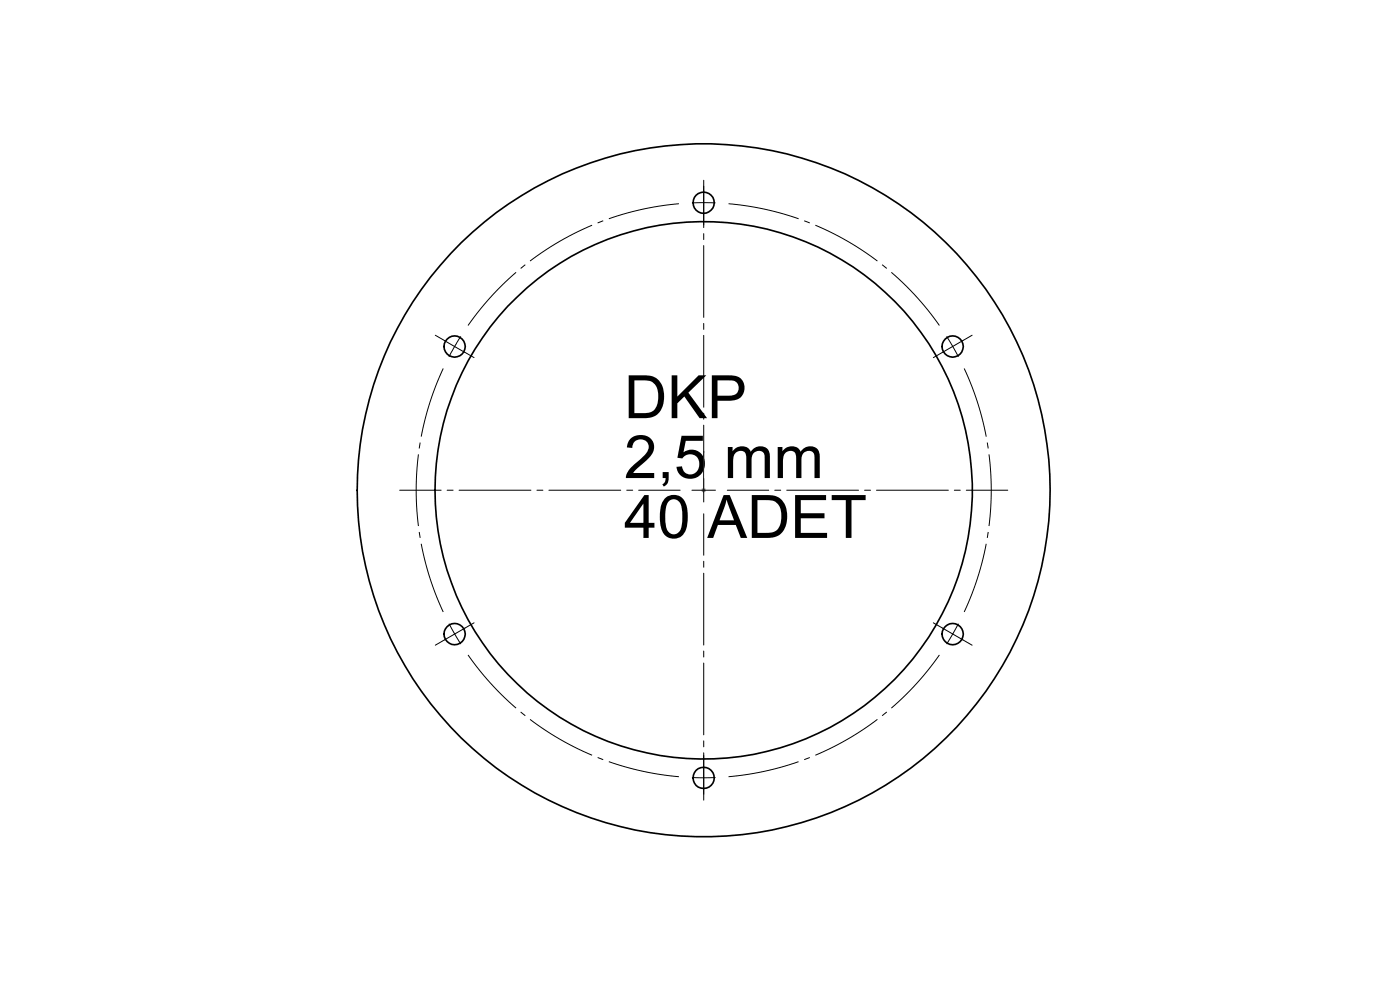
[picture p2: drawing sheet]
<svg xmlns="http://www.w3.org/2000/svg" width="297mm" height="210mm" viewBox="0 0 297 210" stroke-linecap="round" stroke-linejoin="round" font-family="sans-serif">
<defs><g id="words">
<g font-size="12.7">
<text x="132.4" y="88.7">DKP</text>
<text x="132.4" y="101.4">2,5 mm</text>
<text x="132.4" y="114.1">40 ADET</text>
</g>
</g></defs>
<path d="M149.3 43h-2.5M149.3 43h2.5M202.1 73.5l-1.3-2.2M202.1 73.5l1.2 2.2M96.5 134.5l1.3 2.1M96.5 134.5l-1.2-2.2M202.1 134.5l1.2-2.2M202.1 134.5l-1.3 2.1M149.3 165l2.5-.1M149.3 165l-2.5-.1" fill="none" stroke="#000" stroke-width=".21" stroke-dasharray="15.2 1.3 1.3 1.3" stroke-linecap="butt"/>
<path d="M144.3 43.2a61 61 0 0 0-45.2 26.1M94.1 77.9a61 61 0 0 0 0 52.2M199.4 69.3a61 61 0 0 0-45.1-26.1M99.1 138.7a61 61 0 0 0 45.2 26.1M204.4 130.1a61 61 0 0 0 0-52.2M154.3 164.8a61 61 0 0 0 45.1-26.1" fill="none" stroke="#000" stroke-width=".21" stroke-dasharray="15.2 1.3 1.3 1.3" stroke-dashoffset="-.3" stroke-linecap="butt"/>
<path d="M94.3 72.2l2.1 1.3M96.4 73.5l-1.2 2.2M96.4 73.5l2.2 1.2M97.8 71.4l-1.4 2.1" fill="none" stroke="#000" stroke-width=".21"/>
<path d="M149.3 95.7v.4v-.4M149.3 95.7v8.3M149.3 103.9v.2zM149.3 104h.1" fill="none" stroke="#00f" stroke-width=".21"/>
<path d="M148.8 104h1M148.9 103.6l.7 .7M149.3 103.5v1M149.6 103.6l-.7 .7" fill="none" stroke="#808080" stroke-width=".21"/>
<g fill="none" stroke="#000" stroke-width=".21" stroke-dasharray="15.2 1.3 1.3 1.3">
<path d="M149.3 43v-2.5M149.3 43v2.5M149.3 40.5v-2.3M149.3 45.5v2.2M94.3 72.2l-2-1.1M98.6 74.7l2 1.2M200 74.7l-2 1.2M202.1 73.5l2.2-1.3M202.1 73.5l-2.1 1.2M204.3 72.2l1.9-1.1M149.3 104v-2.5M149.3 104h-2.5"/>
<path d="M149.3 104v2.5M149.3 104h2.5M94.3 135.7l-2 1.2M96.5 134.5l-2.2 1.2M96.5 134.5l2.1-1.3M98.6 133.2l2-1.1M200 133.2l-2-1.1M202.1 134.5l2.2 1.2M202.1 134.5l-2.1-1.3M204.3 135.7l1.9 1.2M149.3 165v2.5M149.3 165v-2.5"/>
<path d="M149.3 167.5v2.2M149.3 162.5v-2.3"/>
</g>
<path d="M149.3 99v-59.5M144.3 104h-59.5M149.3 109v59.5M154.3 104h59.5" fill="none" stroke="#000" stroke-width=".21" stroke-dasharray="15.2 1.3 1.3 1.3" stroke-dashoffset="6.4"/>
<path d="M149.3 103.9v.2zM149.3 95.7v.4z" fill="#00f"/>
<g fill="none" stroke="#000" stroke-width=".35">
<circle cx="149.3" cy="43" r="2.24"/>
<circle cx="96.4" cy="73.5" r="2.25"/>
<circle cx="202.1" cy="73.5" r="2.25"/>
<circle cx="149.3" cy="104" r="73.5"/>
<circle cx="149.3" cy="104" r="57"/>
<circle cx="96.4" cy="134.5" r="2.25"/>
<circle cx="202.1" cy="134.5" r="2.25"/>
<circle cx="149.3" cy="165" r="2.25"/>
</g>
<use href="#words"/>
</svg>
